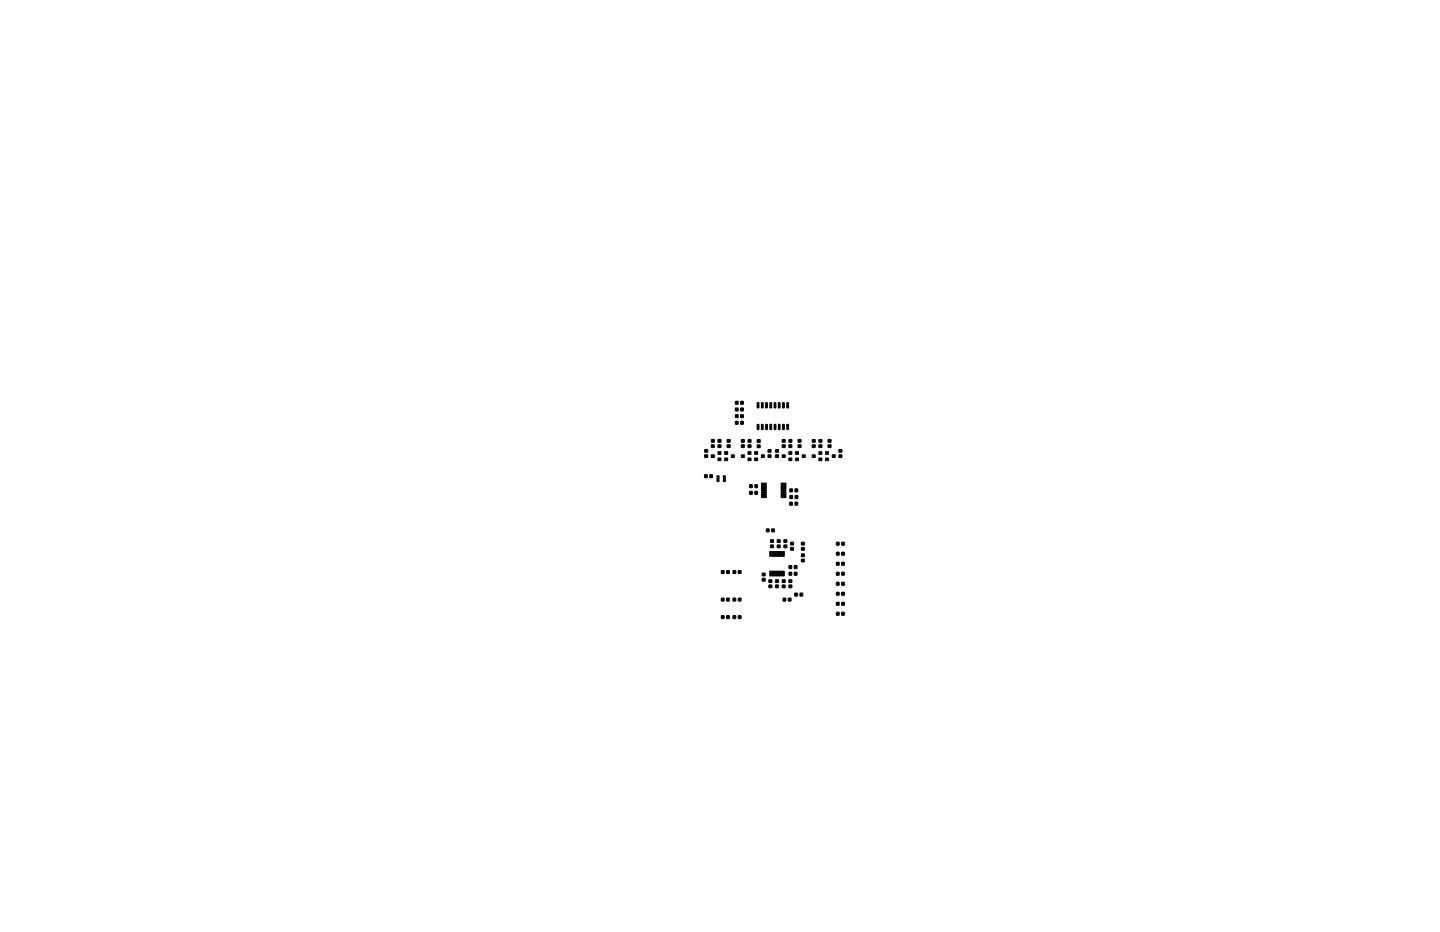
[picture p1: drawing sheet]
<svg xmlns="http://www.w3.org/2000/svg" width="432mm" height="279mm" viewBox="0 0 432 279" stroke-linecap="round" stroke-linejoin="round" font-family="sans-serif">
<g fill="#000" stroke="#000" stroke-width=".3">
<path d="M211.3 134.8h.8l.1 .7-.8 .1zM211.3 136.4h.8l.1 .7h-.8zM213.3 133.4h.8l.1 .7h-.8zM213.3 131.8h.8l.1 .7-.8 .1zM213.3 136.4h.9v.8h-.9zM215.3 131.8h.8l.1 .7-.8 .1zM215.3 133.4h.8l.1 .7h-.8zM215.3 137.3h.9v.8h-.9zM215.3 135.4h.9v.8h-.9zM217.3 135.4h.9v.8h-.9zM217.3 137.3h.9v.8h-.9zM218.1 131.8h.8v.7l-.8 .1z"/>
<path d="M218.1 133.4h.8v.7h-.8zM219.3 136.4h.9v.8h-.9zM220.6 126.3h.7v.9h-.7zM220.6 124.3h.7v.9h-.7zM220.6 122.3h.7v.9h-.7zM220.6 120.3h.7v.9h-.7zM222.1 126.3l.8 .1v.8l-.8-.1zM222.1 124.3l.8 .1v.8l-.8-.1zM222.1 122.3l.8 .1v.8l-.8-.1zM222.1 120.3l.8 .1v.8l-.8-.1zM222.3 131.8h.8l.1 .7-.8 .1zM222.3 133.4h.8l.1 .7h-.8z"/>
<path d="M222.3 136.4h.9v.8h-.9zM224.3 131.8h.8l.1 .7-.8 .1zM224.3 133.4h.8l.1 .7h-.8zM224.3 137.3h.9v.8h-.9zM224.3 135.4h.9v.8h-.9zM226.3 137.3h.9v.8h-.9zM226.3 135.4h.9v.8h-.9zM227.1 120.7l.5 .1-.1 1.5-.5-.1zM227.1 127.2l.5 .1-.1 1.5-.5-.1zM227.1 133.4h.8v.7l-.8 .1zM227.1 131.8h.8v.8h-.8zM228.3 136.4h.9v.8h-.9z"/>
<path d="M228.3 120.7l.5 .1v1.5l-.5-.1zM228.3 127.2l.5 .1v1.5l-.5-.1zM229.6 120.7l.5 .1-.1 1.5-.4-.1zM229.6 127.2l.5 .1-.1 1.5-.4-.1zM230.3 136.4h.8l.1 .7h-.8zM230.3 134.8h.8l.1 .7-.8 .1zM230.9 120.7l.5 .1-.1 1.5-.5-.1zM230.9 127.2l.5 .1-.1 1.5-.5-.1zM232.2 120.7l.5 .1-.1 1.5-.5-.1zM232.2 127.2l.5 .1-.1 1.5-.5-.1zM232.6 136.4h.8v.7h-.8zM232.6 134.8h.8v.7l-.8 .1z"/>
<path d="M233.4 120.7l.5 .1-.1 1.5-.4-.1zM233.4 127.2l.5 .1-.1 1.5-.4-.1zM234.7 120.7l.5 .1-.1 1.5-.4-.1zM234.7 127.2l.5 .1-.1 1.5-.4-.1zM234.6 131.8h.8v.7l-.8 .1zM234.6 133.4h.8v.7h-.8zM234.5 136.4h1v.8h-1zM236 120.7l.5 .1-.1 1.5-.5-.1zM236 127.2l.5 .1-.1 1.5-.5-.1zM236.6 131.8h.8v.7l-.8 .1zM236.6 133.4h.8v.7h-.8zM236.5 135.4h1v.8h-1z"/>
<path d="M236.5 137.3h1v.8h-1zM238.5 137.3h1v.8h-1zM238.5 135.4h1v.8h-1zM239.3 133.4h.8l.1 .7h-.8zM239.3 131.8h.8l.1 .7-.8 .1zM240.5 136.4h1v.8h-1zM243.6 133.4h.8v.7h-.8zM243.6 131.8h.8v.7l-.8 .1zM243.5 136.4h1v.8h-1zM245.6 131.8h.8v.7l-.8 .1zM245.6 133.4h.8v.7h-.8zM245.5 137.3h1v.8h-1z"/>
<path d="M245.5 135.4h1v.8h-1zM247.5 137.3h1v.8h-1zM247.5 135.4h1v.8h-1zM248.3 131.8h.8l.1 .7-.8 .1zM248.3 133.4h.9v.7h-.8zM249.5 136.4h1v.8h-1zM251.6 134.8h.8v.7l-.8 .1zM251.6 136.4h.8v.7h-.8zM211.3 142.3l.8 .1-.1 .8-.7-.1zM212.9 142.3l.7 .1v.8l-.7-.1zM215 143.3h.6v.4h-.6zM215 142.6h.6v.5h-.6z"/>
<path d="M215 143.9h.6v.4h-.6zM216.9 143.9h.6v.4h-.6zM216.9 142.6h.6v.5h-.6zM216.9 143.3h.6v.4h-.6zM224.8 145.3h.7v.9h-.7zM224.8 147.3l.8 .1-.1 .8-.7-.1zM226.4 145.3h.7v.9h-.7zM226.4 147.3l.7 .1v.8l-.7-.1zM228.3 148.7h1.5v.5h-1.5zM228.3 148.1h1.5v.4h-1.5zM228.3 147.4h1.5v.5h-1.5zM228.3 146.8h1.5v.4h-1.5z"/>
<path d="M228.3 146.1h1.5v.5h-1.5zM228.3 145.5h1.5v.4h-1.5zM228.3 144.8h1.5v.5h-1.5zM229.8 158.6h.8v.8h-.8zM231.4 158.6h.8l-.1 .8h-.7zM234.2 144.8h1.5v.5h-1.5zM234.2 145.5h1.5v.4h-1.5zM234.2 146.1h1.5v.5h-1.5zM234.2 146.8h1.5v.4h-1.5zM234.2 147.4h1.5v.5h-1.5zM234.2 148.1h1.5v.4h-1.5zM234.2 148.7h1.5v.5h-1.5z"/>
<path d="M236.8 146.6h.8v.8h-.8zM236.8 150.6h.8v.8h-.8zM236.9 148.6h.7v.8h-.7zM238.4 146.6h.8l-.1 .8h-.7zM238.4 150.6h.8l-.1 .8h-.7zM238.5 148.6h.7v.8h-.8zM216.3 179.3l.8 .1v.8l-.8-.1zM216.3 171.1h.8v.8h-.8zM217.9 179.3l.8 .1-.1 .8-.7-.1zM217.9 171.1h.8v.8h-.8zM219.8 179.3l.8 .1v.8l-.8-.1zM219.8 171.1h.8v.8h-.8z"/>
<path d="M221.4 179.3l.8 .1-.1 .8-.7-.1zM221.4 171.1h.8l-.1 .8h-.7zM228.6 173.4h.8v.8h-.8zM228.6 171.8h.8v.8h-.8zM230.8 171.2h.5v1.5h-.5zM230.8 165.3h.5v1.5h-.5zM230.6 175.4h.8v.8h-.8zM230.6 173.8h.8v.8h-.8zM231.1 163.4h.8v.7l-.8 .1zM231.1 161.8h.8v.8h-.8zM231.5 171.2h.4v1.5h-.4zM231.5 165.3h.4v1.5h-.4z"/>
<path d="M232.1 171.2h.5v1.5h-.5zM232.1 165.3h.5v1.5h-.5zM232.8 171.2h.4v1.5h-.4zM232.8 165.3h.4v1.5h-.4zM232.6 175.4h.8v.8h-.8zM232.6 173.8h.8v.8h-.8zM233.1 163.4h.8v.7l-.8 .1zM233.1 161.8h.8v.8h-.8zM233.4 171.2h.5v1.5h-.5zM233.4 165.3h.5v1.5h-.5zM234.1 171.2h.4v1.5h-.4zM234.1 165.3h.4v1.5h-.4z"/>
<path d="M234.7 171.2h.5v1.5h-.5zM234.7 165.3h.5v1.5h-.5zM234.6 173.8h.8v.8h-.8zM234.6 175.4h.8v.8h-.8zM234.8 179.3l.8 .1v.8l-.8-.1zM235.1 161.8h.8v.8h-.8zM235.1 163.4h.8v.7l-.8 .1zM236.4 179.3l.8 .1-.1 .8-.7-.1zM236.6 169.6h.8v.8h-.8zM236.6 171.6h.8v.8h-.8zM236.6 175.4h.8v.8h-.8zM236.6 173.8h.8v.8h-.8z"/>
<path d="M237.1 162.6h.8v.7l-.8 .1zM237.1 164.2l.8-.1v.8h-.8zM238.2 169.6h.8l-.1 .8h-.7zM238.2 171.6h.8l-.1 .8h-.7zM238.3 177.8l.8 .1v.8l-.8-.1zM239.9 177.8l.8 .1-.1 .8-.7-.1zM240.3 166.1h.8l.1 .7-.8 .1zM240.3 167.7l.8-.1 .1 .8h-.8zM240.3 164.2l.8-.1 .1 .8h-.8zM240.3 162.6h.8l.1 .7-.8 .1zM250.8 177.6h.8v.8h-.8zM250.8 174.6h.8v.8h-.8z"/>
<path d="M250.8 171.6h.8v.8h-.8zM250.8 168.6h.8v.8h-.8zM250.8 165.6h.8v.8h-.8zM250.8 162.6h.8v.8h-.8zM252.4 177.6h.8l-.1 .8h-.7zM252.4 174.6h.8l-.1 .8h-.7zM252.4 171.6h.8l-.1 .8h-.7zM252.4 168.6h.8l-.1 .8h-.7zM252.4 165.6h.8l-.1 .8h-.7zM252.4 162.6h.8l-.1 .8h-.7zM216.3 184.6h.8v.8h-.8zM217.9 184.6h.8l-.1 .8h-.7z"/>
<path d="M219.8 184.6h.8v.8h-.8zM221.4 184.6h.8l-.1 .8h-.7zM250.8 183.6h.8v.8h-.8zM250.8 180.6h.8v.8h-.8zM252.4 183.6h.8l-.1 .8h-.7zM252.4 180.6h.8l-.1 .8h-.7z"/>
</g>
</svg>
